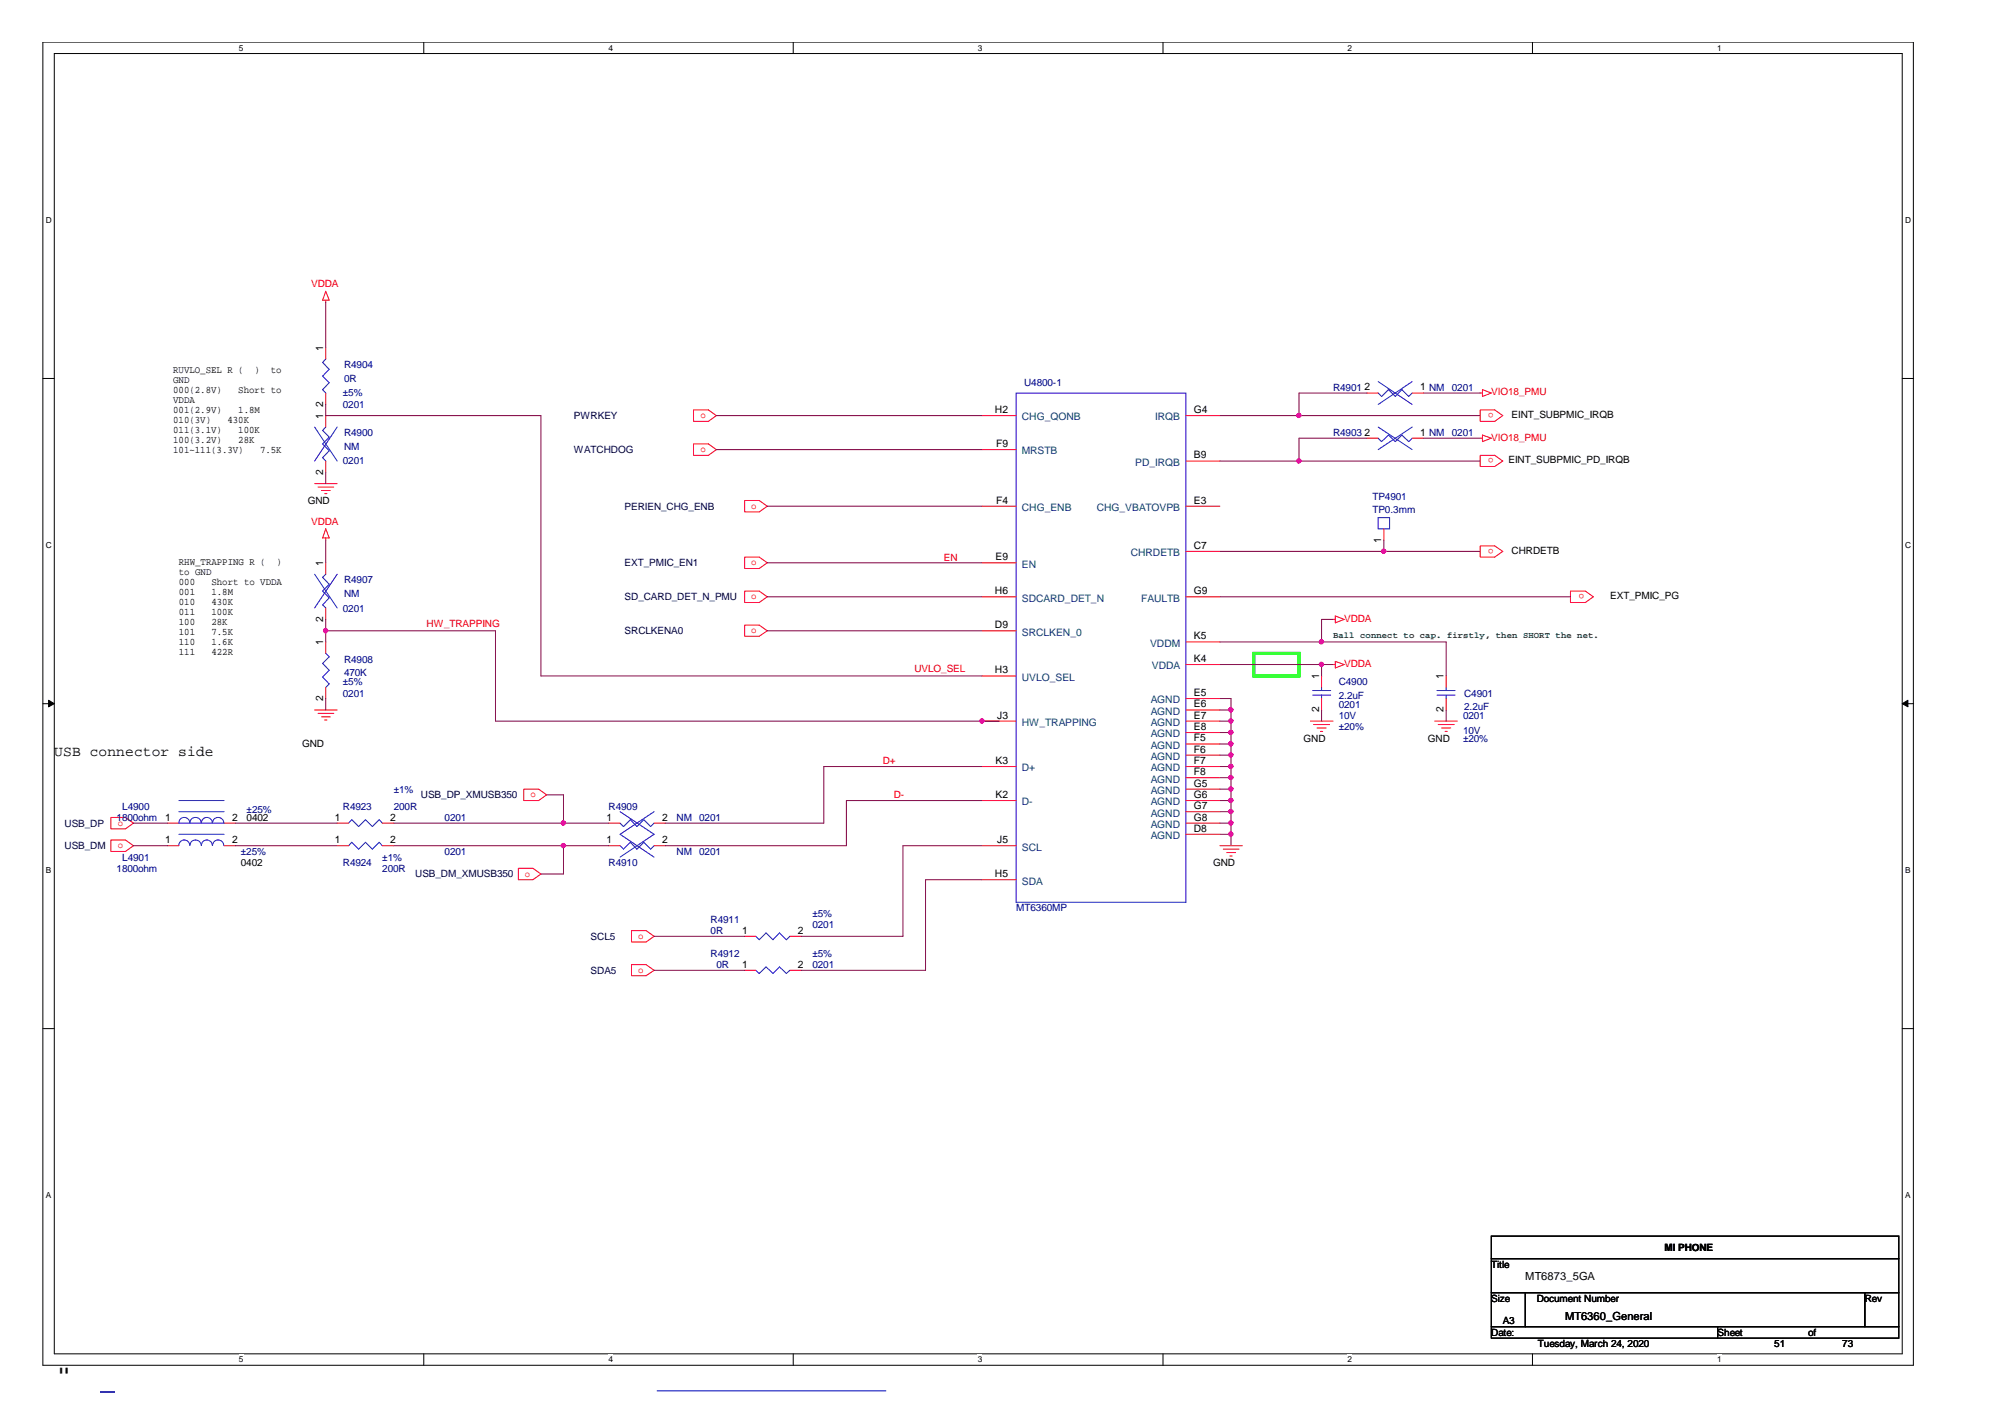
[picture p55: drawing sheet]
<svg xmlns="http://www.w3.org/2000/svg" width="297mm" height="210mm" viewBox="0 0 297 210" stroke-linecap="round" stroke-linejoin="round" font-family="sans-serif">
<defs><g id="words">
<text font-size="4.2" x="8.5" y="205.7">&quot;</text>
<text font-size="2.2" x="8" y="112">USB connector side</text>
<g font-size="1.7">
<text x="226" y="189.6">MT6873_5GA</text>
<text x="231.9" y="195.5">MT6360_General</text>
<text x="233.3" y="195.5">T</text>
<text x="240.2" y="195.5">ene al</text>
</g>
<g font-size="1.5" fill="#f00">
<text x="46.1" y="42.5">VDDA</text>
<text x="220.9" y="58.6">VIO18_PMU</text>
<text x="103.8" y="61.9">o</text>
<text x="220.9" y="65.3">VIO18_PMU</text>
<text x="221.3" y="61.2" transform="rotate(-180 221.3 61.2)">o</text>
<text x="103.8" y="67">o</text>
<text x="221.3" y="67.9" transform="rotate(-180 221.3 67.9)">o</text>
<text x="46.1" y="77.7">VDDA</text>
<text x="111.3" y="75.4">o</text>
<text x="111.3" y="83.7">o</text>
<text x="139.8" y="83">EN</text>
<text x="221.3" y="81.3" transform="rotate(-180 221.3 81.3)">o</text>
<text x="111.3" y="88.8">o</text>
<text x="234.7" y="88" transform="rotate(-180 234.7 88)">o</text>
<text x="63.2" y="92.9">HW_TRAPPING</text>
<text x="111.3" y="93.8">o</text>
<text x="199.1" y="92.1">VDDA</text>
<text x="135.5" y="99.6">UVLO_SEL</text>
<text x="199.1" y="98.8">VDDA</text>
<text x="130.8" y="113.2">D+</text>
<text x="78.6" y="118.1">o</text>
<text x="132.4" y="118.3">D-</text>
<text x="17.4" y="122.3">o</text>
<text x="17.4" y="125.7">o</text>
<text x="77.8" y="129.9">o</text>
<text x="94.5" y="139.1">o</text>
<text x="94.5" y="144.1">o</text>
</g>
<g font-size="1.5">
<text x="47.9" y="52" transform="rotate(-90 47.9 52)">1</text>
<text x="25.7" y="55.3">RUVLO_SEL R (</text>
<text x="25.7" y="56.7">GND</text>
<text x="25.7" y="58.2">000(2.8V)</text>
<text x="25.7" y="59.7">VDDA</text>
<text x="35.3" y="58.2">Short to</text>
<text x="37.7" y="55.3">)</text>
<text x="40.1" y="55.3">to</text>
<text x="202.1" y="57.8">2</text>
<text x="210.4" y="57.8">1 NM</text>
<text x="25.7" y="61.2">001(2.9V)</text>
<text x="25.7" y="62.7">010(3V)</text>
<text x="25.7" y="64.1">011(3.1V)</text>
<text x="25.7" y="65.6">100(3.2V)</text>
<text x="33.7" y="62.7">430K</text>
<text x="35.3" y="61.2">1.8M</text>
<text x="35.3" y="64.1">100K</text>
<text x="35.3" y="65.6">28K</text>
<text x="47.9" y="62.1" transform="rotate(-90 47.9 62.1)">1</text>
<text x="47.9" y="60.3" transform="rotate(-90 47.9 60.3)">2</text>
<text x="147.4" y="61.2">H2</text>
<text x="176.9" y="61.2">G4</text>
<text x="202.1" y="64.5">2</text>
<text x="210.4" y="64.5">1 NM</text>
<text x="223.9" y="61.9">EINT_SUBPMIC_IRQB</text>
<text x="25.7" y="67.1">101~111(3.3V)</text>
<text x="38.5" y="67.1">7.5K</text>
<text x="47.9" y="70.3" transform="rotate(-90 47.9 70.3)">2</text>
<text x="147.6" y="66.2">F9</text>
<text x="176.9" y="67.9">B9</text>
<text x="223.5" y="68.6">EINT_SUBPMIC_PD_IRQB</text>
<text x="45.6" y="74.6">GND</text>
<text x="147.6" y="74.6">F4</text>
<text x="176.9" y="74.6">E3</text>
<text x="26.5" y="83.7">RHW_TRAPPING R (</text>
<text x="41" y="83.7">)</text>
<text x="47.9" y="83.9" transform="rotate(-90 47.9 83.9)">1</text>
<text x="147.5" y="83">E9</text>
<text x="176.9" y="81.3">C7</text>
<text x="204.6" y="80.4" transform="rotate(-90 204.6 80.4)">1</text>
<text x="223.9" y="82.1">CHRDETB</text>
<text x="26.5" y="85.2">to GND</text>
<text x="26.5" y="86.7">000</text>
<text x="26.5" y="88.2">001</text>
<text x="26.5" y="89.7">010</text>
<text x="31.3" y="86.7">Short to VDDA</text>
<text x="31.3" y="88.2">1.8M</text>
<text x="31.3" y="89.7">430K</text>
<text x="147.4" y="88">H6</text>
<text x="176.9" y="88">G9</text>
<text x="238.5" y="88.7">EXT_PMIC_PG</text>
<text x="26.5" y="91.2">011</text>
<text x="26.5" y="92.6">100</text>
<text x="26.5" y="94.1">101</text>
<text x="26.5" y="95.6">110</text>
<text x="31.3" y="91.2">100K</text>
<text x="31.3" y="92.6">28K</text>
<text x="31.3" y="94.1">7.5K</text>
<text x="31.3" y="95.6">1.6K</text>
<text x="47.9" y="95.6" transform="rotate(-90 47.9 95.6)">1</text>
<text x="47.9" y="92.1" transform="rotate(-90 47.9 92.1)">2</text>
<text x="147.4" y="93.1">D9</text>
<text x="176.9" y="94.7">K5</text>
<text x="26.5" y="97.1">111</text>
<text x="31.3" y="97.1">422R</text>
<text x="147.4" y="99.8">H3</text>
<text x="176.9" y="98.1">K4</text>
<text x="195.4" y="100.6" transform="rotate(-90 195.4 100.6)">1</text>
<text x="213.9" y="100.6" transform="rotate(-90 213.9 100.6)">1</text>
<text x="47.9" y="103.9" transform="rotate(-90 47.9 103.9)">2</text>
<text x="147.7" y="106.4">J3</text>
<text x="176.9" y="103.1">E5</text>
<text x="176.9" y="104.8">E6</text>
<text x="176.9" y="106.4">E7</text>
<text x="195.4" y="105.5" transform="rotate(-90 195.4 105.5)">2</text>
<text x="213.9" y="105.5" transform="rotate(-90 213.9 105.5)">2</text>
<text x="44.7" y="110.7">GND</text>
<text x="147.5" y="113.2">K3</text>
<text x="176.9" y="108.1">E8</text>
<text x="176.9" y="109.8">F5</text>
<text x="176.9" y="111.5">F6</text>
<text x="176.9" y="113.2">F7</text>
<text x="193.1" y="109.9">GND</text>
<text x="211.5" y="109.9">GND</text>
<text x="147.5" y="118.2">K2</text>
<text x="176.9" y="114.8">F8</text>
<text x="176.9" y="116.5">G5</text>
<text x="176.9" y="118.2">G6</text>
<text x="176.9" y="119.9">G7</text>
<text x="24.5" y="121.6">1</text>
<text x="24.5" y="124.9">1</text>
<text x="34.4" y="121.6">2</text>
<text x="34.4" y="124.9">2</text>
<text x="36.5" y="121.6">0402</text>
<text x="49.6" y="121.6">1</text>
<text x="49.6" y="124.9">1</text>
<text x="57.8" y="121.6">2</text>
<text x="57.8" y="124.9">2</text>
<text x="89.8" y="121.6">1</text>
<text x="89.8" y="124.9">1</text>
<text x="98.1" y="121.6">2</text>
<text x="98.1" y="124.9">2</text>
<text x="147.7" y="124.9">J5</text>
<text x="176.9" y="121.6">G8</text>
<text x="176.9" y="123.2">D8</text>
<text x="35.7" y="128.3">0402</text>
<text x="147.4" y="129.9">H5</text>
<text x="179.7" y="128.3">GND</text>
<text x="109.9" y="138.3">1</text>
<text x="109.9" y="143.4">1</text>
<text x="118.2" y="138.3">2</text>
<text x="118.2" y="143.4">2</text>
<text x="246.6" y="185.3">MI PHONE</text>
<text x="250.7" y="185.3">O</text>
<text x="220.9" y="187.8">Title</text>
<text x="220.9" y="187.8">Ti le</text>
<text x="220.9" y="197.9">Datte:</text>
<text x="220.9" y="192.8">Siize</text>
<text x="220.9" y="192.8">Size</text>
<text x="220.9" y="197.9">Date:</text>
<text x="222.6" y="196.2">A3</text>
<text x="223.2" y="197.9">e:</text>
<text x="227.7" y="192.8">Documentt Number</text>
<text x="227.7" y="192.8">Document Number</text>
<text x="227.7" y="192.8">D</text>
<text x="238.6" y="192.8">er</text>
<text x="254.5" y="197.9">Sheet</text>
<text x="254.5" y="197.9">Sh</text>
<text x="267.9" y="197.9">of</text>
<text x="276.3" y="192.8">Rev</text>
<text x="277.3" y="192.8">ev</text>
<text x="227.8" y="199.6">Tuesday, March 24, 2020</text>
<text x="227.8" y="199.6">Tu</text>
<text x="232.6" y="199.6">y,</text>
<text x="237.5" y="199.6">h</text>
<text x="262.8" y="199.6">51</text>
<text x="272.9" y="199.6">73</text>
</g>
<g font-size="1.5" fill="#000080">
<text x="50.8" y="58.7">±5%</text>
<text x="51" y="54.5">R4904</text>
<text x="51" y="56.6">0R</text>
<text x="151.7" y="57.2">U4800-1</text>
<text x="197.5" y="57.9">R4901</text>
<text x="215.1" y="57.9">0201</text>
<text x="50.8" y="60.4">0201</text>
<text x="51" y="64.6">R4900</text>
<text x="197.5" y="64.6">R4903</text>
<text x="215.1" y="64.6">0201</text>
<text x="50.8" y="68.8">0201</text>
<text x="51" y="66.6">NM</text>
<text x="203.3" y="74">TP4901</text>
<text x="203.3" y="76">TP0.3mm</text>
<text x="51" y="86.4">R4907</text>
<text x="51" y="88.4">NM</text>
<text x="50.8" y="90.6">0201</text>
<text x="50.8" y="101.5">±5%</text>
<text x="51" y="98.1">R4908</text>
<text x="51" y="100.1">470K</text>
<text x="198.3" y="101.5">C4900</text>
<text x="50.8" y="103.2">0201</text>
<text x="198.3" y="103.5">2.2uF</text>
<text x="198.3" y="104.8">0201</text>
<text x="198.3" y="106.5">10V</text>
<text x="216.7" y="106.5">0201</text>
<text x="216.9" y="103.2">C4901</text>
<text x="216.9" y="105.2">2.2uF</text>
<text x="198.3" y="108.2">±20%</text>
<text x="216.7" y="108.7">10V</text>
<text x="216.7" y="109.9">±20%</text>
<text x="18.1" y="119.9">L4900</text>
<text x="50.8" y="119.9">R4923</text>
<text x="58.3" y="117.4">±1%</text>
<text x="58.3" y="119.9">200R</text>
<text x="90.2" y="119.9">R4909</text>
<text x="17.3" y="121.6">1800ohm</text>
<text x="36.5" y="120.4">±25%</text>
<text x="65.9" y="121.6">0201</text>
<text x="100.2" y="121.6">NM</text>
<text x="103.6" y="121.6">0201</text>
<text x="17.3" y="129.1">1800ohm</text>
<text x="18.1" y="127.5">L4901</text>
<text x="35.7" y="126.6">±25%</text>
<text x="50.8" y="128.3">R4924</text>
<text x="56.6" y="127.5">±1%</text>
<text x="56.6" y="129.1">200R</text>
<text x="65.9" y="126.6">0201</text>
<text x="90.2" y="128.3">R4910</text>
<text x="100.2" y="126.6">NM</text>
<text x="103.6" y="126.6">0201</text>
<text x="105.3" y="136.7">R4911</text>
<text x="120.4" y="135.9">±5%</text>
<text x="120.4" y="137.5">0201</text>
<text x="150.5" y="135">MT6360MP</text>
<text x="105.3" y="138.4">0R</text>
<text x="105.3" y="141.7">R4912</text>
<text x="106.1" y="143.4">0R</text>
<text x="120.4" y="141.7">±5%</text>
<text x="120.4" y="143.4">0201</text>
</g>
<g font-size="1.5" fill="#000040">
<text x="85" y="62.1">PWRKEY</text>
<text x="85" y="67.1">WATCHDOG</text>
<text x="92.5" y="75.5">PERIEN_CHG_ENB</text>
<text x="92.5" y="83.9">EXT_PMIC_EN1</text>
<text x="92.5" y="88.9">SD_CARD_DET_N_PMU</text>
<text x="92.5" y="94">SRCLKENA0</text>
<text x="62.4" y="118.3">USB_DP_XMUSB350</text>
<text x="9.6" y="122.4">USB_DP</text>
<text x="9.6" y="125.8">USB_DM</text>
<text x="61.5" y="130">USB_DM_XMUSB350</text>
<text x="87.5" y="139.2">SCL5</text>
<text x="87.5" y="144.2">SDA5</text>
</g>
<g font-size="1.5" fill="#004080">
<text x="151.4" y="62.3">CHG_QONB</text>
<text x="171.2" y="62.3">IRQB</text>
<text x="151.4" y="67.3">MRSTB</text>
<text x="168.2" y="69">PD_IRQB</text>
<text x="151.4" y="75.7">CHG_ENB</text>
<text x="162.5" y="75.7">CHG_VBATOVPB</text>
<text x="167.5" y="82.4">CHRDETB</text>
<text x="151.4" y="84.1">EN</text>
<text x="151.4" y="89.1">SDCARD_DET_N</text>
<text x="169.1" y="89.1">FAULTB</text>
<text x="151.4" y="94.2">SRCLKEN_0</text>
<text x="170.4" y="95.8">VDDM</text>
<text x="151.4" y="100.9">UVLO_SEL</text>
<text x="170.6" y="99.2">VDDA</text>
<text x="151.4" y="107.5">HW_TRAPPING</text>
<text x="170.5" y="104.2">AGND</text>
<text x="170.5" y="105.9">AGND</text>
<text x="170.5" y="107.5">AGND</text>
<text x="170.5" y="109.2">AGND</text>
<text x="170.5" y="110.9">AGND</text>
<text x="170.5" y="112.6">AGND</text>
<text x="151.4" y="114.3">D+</text>
<text x="151.4" y="119.3">D-</text>
<text x="170.5" y="114.3">AGND</text>
<text x="170.5" y="115.9">AGND</text>
<text x="170.5" y="117.6">AGND</text>
<text x="170.5" y="119.3">AGND</text>
<text x="151.4" y="126">SCL</text>
<text x="170.5" y="121">AGND</text>
<text x="170.5" y="122.7">AGND</text>
<text x="170.5" y="124.3">AGND</text>
<text x="151.4" y="131">SDA</text>
</g>
<text font-size="1.3" fill="#008000" x="197.5" y="94.5">Ball connect to cap. firstly, then SHORT the net.</text>
<g font-size="1.2">
<text x="35.4" y="7.5">5</text>
<text x="90.1" y="7.5">4</text>
<text x="144.9" y="7.5">3</text>
<text x="199.6" y="7.5">2</text>
<text x="254.4" y="7.5">1</text>
<text x="6.8" y="33.1">D</text>
<text x="282.2" y="33.1">D</text>
<text x="6.8" y="81.2">C</text>
<text x="282.2" y="81.2">C</text>
<text x="6.8" y="129.4">B</text>
<text x="282.2" y="129.4">B</text>
<text x="6.8" y="177.5">A</text>
<text x="282.2" y="177.5">A</text>
<text x="35.4" y="201.8">5</text>
<text x="90.1" y="201.8">4</text>
<text x="144.9" y="201.8">3</text>
<text x="199.6" y="201.8">2</text>
<text x="254.4" y="201.8">1</text>
</g>
</g></defs>
<path d="M6.3 6.2h277.2v196h-277.2zM8 7.9h273.8v192.6h-273.8z" fill="none" stroke="#000" stroke-width=".15"/>
<g fill="#fff">
<path d="M35.4 6.4h.6v1.4h-.6z"/>
<path d="M35.4 200.7h.6v1.4h-.6z"/>
</g>
<path d="M62.8 6.2v1.7M62.8 200.5v1.7" fill="none" stroke="#000" stroke-width=".15"/>
<g fill="#fff">
<path d="M90.1 6.4h.7v1.4h-.7z"/>
<path d="M90.1 200.7h.7v1.4h-.7z"/>
</g>
<path d="M117.5 6.2v1.7M117.5 200.5v1.7" fill="none" stroke="#000" stroke-width=".15"/>
<g fill="#fff">
<path d="M144.9 6.4h.6v1.4h-.6z"/>
<path d="M144.9 200.7h.6v1.4h-.6z"/>
</g>
<path d="M172.3 6.2v1.7M172.3 200.5v1.7" fill="none" stroke="#000" stroke-width=".15"/>
<g fill="#fff">
<path d="M199.6 6.4h.7v1.4h-.7z"/>
<path d="M199.6 200.7h.7v1.4h-.7z"/>
</g>
<path d="M227 6.2v1.7M227 200.5v1.7" fill="none" stroke="#000" stroke-width=".15"/>
<g fill="#fff">
<path d="M254.4 6.4h.6v1.4h-.6z"/>
<path d="M6.8 31.9h.8v1.4h-.8z"/>
<path d="M254.4 200.7h.6v1.4h-.6z"/>
<path d="M282.2 31.9h.9v1.4h-.9z"/>
<path d="M6.8 80.1h.8v1.4h-.8z"/>
<path d="M282.2 80.1h.9v1.4h-.9z"/>
</g>
<path d="M6.3 56.1h1.7M281.8 56.1h1.7" fill="none" stroke="#000" stroke-width=".15"/>
<g fill="#fff">
<path d="M6.8 128.2h.7v1.4h-.7z"/>
<path d="M282.2 128.2h.8v1.4h-.8z"/>
</g>
<path d="M6.3 104.2h1.7M281.8 104.2h1.7" fill="none" stroke="#000" stroke-width=".15"/>
<g fill="#000" stroke="#000" stroke-width=".15">
<path d="M7.2 103.7l.8 .5-.8 .5z" fill-rule="evenodd"/>
<path d="M281.8 104.2l.9-.5v1z" fill-rule="evenodd"/>
</g>
<g fill="#fff">
<path d="M6.8 176.4h.7v1.4h-.7z"/>
<path d="M282.2 176.4h.8v1.4h-.8z"/>
</g>
<path d="M6.3 152.4h1.7M281.8 152.4h1.7M220.9 183.1h60.4v3.4h-60.4zM220.9 186.5h60.4v5h-60.4zM220.9 191.5h5.1v5h-5.1zM220.9 196.5h33.6v1.7h-33.6zM226 191.5h50.3v5h-50.3zM254.5 196.5h26.8v1.7h-26.8zM276.3 191.5h5v5h-5z" fill="none" stroke="#000" stroke-width=".15"/>
<path d="M185.8 96.8h6.6v3.3h-6.6z" fill="none" stroke="#0f0" stroke-width=".47"/>
<g fill="none" stroke="#f00" stroke-width=".15">
<path d="M48.3 43.2l.5 1.3h-1zM48.3 44.5v.3M48.3 51.5v1.7M48.3 58.2v1.7M202.5 58.2h1.7M209.2 58.2h1.7M219.3 58.2h.3M219.6 57.7l1.3 .5-1.3 .5zM46.6 71.6h3.4M47.1 72.2h2.3M47.6 72.7h1.3M48.1 73.1h.3"/>
<path d="M48.3 61.6v1.7M48.3 68.3v1.6M48.3 79.7v.3M48.3 78.3l.5 1.4h-1zM102.7 60.7h2.2l1.2 .9-1.2 .8h-2.2zM102.7 65.8h2.2l1.2 .8-1.2 .9h-2.2zM110.3 74.1h2.2l1.2 .9-1.2 .8h-2.2zM145.5 61.6h5M145.5 66.6h5M145.5 75h5M175.7 61.6h5M175.7 68.3h5"/>
<path d="M175.7 75h5M202.5 64.9h1.7M205 78.3v1.7M209.2 64.9h1.7M219.3 60.7h2.1l1.2 .9-1.2 .8h-2.1zM219.3 67.5h2.1l1.2 .8-1.2 .8h-2.1zM219.3 64.9h.3M219.6 64.4l1.3 .5-1.3 .5zM48.3 83.4v1.7M48.3 90.1v1.7M48.3 95.1v1.7M110.3 82.5h2.2l1.2 .9-1.2 .8h-2.2z"/>
<path d="M110.3 87.6h2.2l1.2 .8-1.2 .9h-2.2zM110.3 92.6h2.2l1.2 .8-1.2 .8h-2.2zM145.5 88.4h5M145.5 83.4h5M145.5 93.4h5M175.7 98.4h5M175.7 95.1h5M175.7 88.4h5M175.7 81.7h5M197.5 91.8h.3M197.5 98.4h.3M197.8 91.2l1.3 .6-1.3 .5z"/>
<path d="M197.8 98l1.3 .4-1.3 .5zM219.3 80.9h2.1l1.2 .8-1.2 .8h-2.1zM232.7 87.6h2.2l1.2 .8-1.2 .9h-2.2zM46.6 105.2h3.4M47.1 105.7h2.3M47.6 106.2h1.3M48.1 106.7h.3M48.3 101.8v1.7M77.6 116.9h2.2l1.2 .8-1.2 .9h-2.2zM145.5 106.8h5M145.5 113.6h5M145.5 118.6h5"/>
<path d="M145.5 100.1h5M175.7 106.8h5M175.7 105.2h5M175.7 113.6h5M175.7 118.6h5M175.7 103.5h5M175.7 108.5h5M175.7 110.2h5M175.7 111.9h5M175.7 115.2h5M175.7 116.9h5M194.1 106.8h3.4"/>
<path d="M194.6 107.3h2.4M195.1 107.8h1.4M195.6 108.3h.4M195.8 100.1v1.7M195.8 103.5v1.7M212.6 106.8h3.3M213.1 107.3h2.3M213.6 107.8h1.3M214.1 108.3h.3M214.2 100.1v1.7M214.2 103.5v1.7M16.4 121.1h2.2l1.2 .8-1.2 .9h-2.2z"/>
<path d="M16.4 124.4h2.2l1.2 .9-1.2 .8h-2.2zM24.8 125.3h1.7M24.8 121.9h1.7M33.2 125.3h1.7M33.2 121.9h1.7M50 125.3h1.6M50 121.9h1.6M56.6 125.3h1.7M56.6 121.9h1.7M76.8 128.6h2.2l1.1 .9-1.1 .8h-2.2zM90.2 125.3h1.7M90.2 121.9h1.7"/>
<path d="M93.6 137.9h2.1l1.2 .8-1.2 .8h-2.1zM96.9 125.3h1.7M96.9 121.9h1.7M110.3 138.7h1.7M117 138.7h1.7M145.5 125.3h5M145.5 130.3h5M175.7 121.9h5M175.7 120.2h5M175.7 123.6h5M180.7 125.3h3.4M181.2 125.8h2.4"/>
<path d="M181.7 126.3h1.3M182.2 126.8h.3M93.6 142.9h2.1l1.2 .8-1.2 .8h-2.1zM110.3 143.7h1.7M117 143.7h1.7"/>
</g>
<g fill="none" stroke="#00f" stroke-width=".15">
<path d="M48.3 53.2l-.5 .5 1 1-1 1 1 1-1 1 .5 .5M150.5 58.2h25.2v75.5h-25.2zM204.2 58.2l.5 .5 1-1 1 1 1-1 1 1 .5-.5M204.2 56.5l5 3.4M209.2 56.5l-5 3.4M46.6 63.3l3.4 5M48.3 63.3l-.5 .5 1 .9-1 1.1 1 1-1 1 .5 .5M50 63.3l-3.4 5M204.2 76.7h1.7v1.6h-1.7zM204.2 64.9l.5 .5 1-1 1 1 1-1 1 1 .5-.5M204.2 63.3l5 3.3M209.2 63.3l-5 3.3"/>
<path d="M46.6 85.1l3.4 5M48.3 85.1l-.5 .4 1 1-1 1.1 1 1-1 1 .5 .5M48.3 96.8l.5 .5-1 1 1 1-1 1 1 1-.5 .5M50 85.1l-3.4 5M26.5 118.6h6.7M194.5 102.3h2.6M194.5 103h2.6M195.8 101.8v.5M195.8 103v.5M212.9 102.3h2.7M212.9 103h2.7M214.2 101.8v.5"/>
<path d="M214.2 103v.5M26.5 121.9a.8 .8 0 0 1 .8-.8 .8 .8 0 0 1 .8 .8M26.5 125.2a.8 .8 0 0 1 .8-.8 .8 .8 0 0 1 .8 .8M26.5 120.2h6.7M26.5 123.6h6.7M26.5 121.9h6.7M28.2 121.9a.83 .83 0 0 1 .8-.8 .83 .83 0 0 1 .8 .8M28.2 125.2a.83 .83 0 0 1 .8-.8 .83 .83 0 0 1 .8 .8M29.8 121.9a.8 .8 0 0 1 .8-.8 .8 .8 0 0 1 .9 .8M29.8 125.2a.8 .8 0 0 1 .8-.8 .8 .8 0 0 1 .9 .8M31.5 121.9a.83 .83 0 0 1 .8-.8 .83 .83 0 0 1 .8 .8M31.5 125.2a.83 .83 0 0 1 .8-.8 .83 .83 0 0 1 .8 .8"/>
<path d="M51.6 121.9l.5-.5 1 1 1-1 1.1 1 1-1 .4 .5M51.6 125.3l.5-.5 1 1 1-1 1.1 1 1-1 .4 .5M91.9 121.9l.5 .5 1-1 1 1 1-1 1 1 .5-.5M91.9 120.2l5 3.4-5 3.4M91.9 125.3l.5 .5 1-1 1 1 1-1 1 1 .5-.5M96.9 120.2l-5 3.4 5 3.4M112 138.7l.5 .5 1-1 1 1 1-1 1 1 .5-.5M112 143.7l.5 .5 1-1 1 1 1-1 1 1 .5-.5"/>
</g>
<g fill="none" stroke="#800040" stroke-width=".15">
<path d="M48.3 59.9v1.7h31.8v38.5h65.4M48.3 44.8v6.7M202.5 58.2h-10.1v3.4M210.9 58.2h8.4M48.3 69.9v1.7M106.1 66.6h39.4M106.1 61.6h39.4M113.7 75h31.8M180.7 68.3h38.6M180.7 61.6h38.6M202.5 64.9h-10.1v3.4M210.9 64.9h8.4"/>
<path d="M48.3 93.4h25.1v13.4h74.6M48.3 80v3.4M48.3 91.8v3.3M113.7 83.4h31.8M113.7 88.4h31.8M113.7 93.4h31.8M180.7 95.1h33.5v5M180.7 98.4h16.8M180.7 88.4h52M180.7 81.7h38.6M195.8 98.4v1.7M197.5 91.8h-1.7v3.3"/>
<path d="M205 80v1.7M48.3 103.5v1.7M81 117.7h2.5v4.2M145.5 113.6h-23.5v8.3h-23.4M145.5 118.6h-20.1v6.7h-26.8M180.7 113.6h1.7M180.7 118.6h1.7M180.7 103.5h1.7v21.8M180.7 105.2h1.7M180.7 106.8h1.7M180.7 108.5h1.7M180.7 110.2h1.7"/>
<path d="M180.7 111.9h1.7M180.7 115.2h1.7M180.7 116.9h1.7M195.8 105.2v1.6M214.2 105.2v1.6M19.8 121.9h5M19.8 125.3h5M34.9 121.9h15.1M34.9 125.3h15.1M58.3 121.9h31.9M58.3 125.3h31.9M83.5 125.3v4.2h-3.4"/>
<path d="M96.9 138.7h13.4M145.5 125.3h-11.7v13.4h-15.1M145.5 130.3h-8.4v13.4h-18.4M180.7 121.9h1.7M180.7 120.2h1.7M180.7 123.6h1.7M96.9 143.7h13.4"/>
</g>
<g fill="#f0f" stroke="#f0f" stroke-width=".15">
<circle cx="195.8" cy="95.1" r=".32"/>
<circle cx="83.5" cy="121.9" r=".32"/>
<circle cx="195.8" cy="98.4" r=".32"/>
<circle cx="182.3" cy="106.8" r=".32"/>
<circle cx="182.3" cy="105.1" r=".32"/>
<circle cx="182.3" cy="108.5" r=".32"/>
<circle cx="182.3" cy="110.2" r=".32"/>
<circle cx="182.3" cy="111.8" r=".32"/>
<circle cx="182.3" cy="113.5" r=".32"/>
<circle cx="182.3" cy="115.2" r=".32"/>
<circle cx="182.3" cy="116.9" r=".32"/>
<circle cx="182.3" cy="118.6" r=".32"/>
<circle cx="182.3" cy="120.2" r=".32"/>
<circle cx="182.3" cy="121.9" r=".32"/>
<circle cx="182.3" cy="123.6" r=".32"/>
<circle cx="83.5" cy="125.3" r=".32"/>
<circle cx="192.4" cy="61.5" r=".32"/>
<circle cx="192.4" cy="68.3" r=".32"/>
<circle cx="145.5" cy="106.8" r=".32"/>
<circle cx="205" cy="81.6" r=".32"/>
<circle cx="48.2" cy="93.4" r=".32"/>
</g>
<path d="M14.8 206.2h2.1" fill="none" stroke="#00f" stroke-width=".21"/>
<path d="M97.4 206h33.8" fill="none" stroke="#00f" stroke-width=".18"/>
<use href="#words"/>
</svg>
